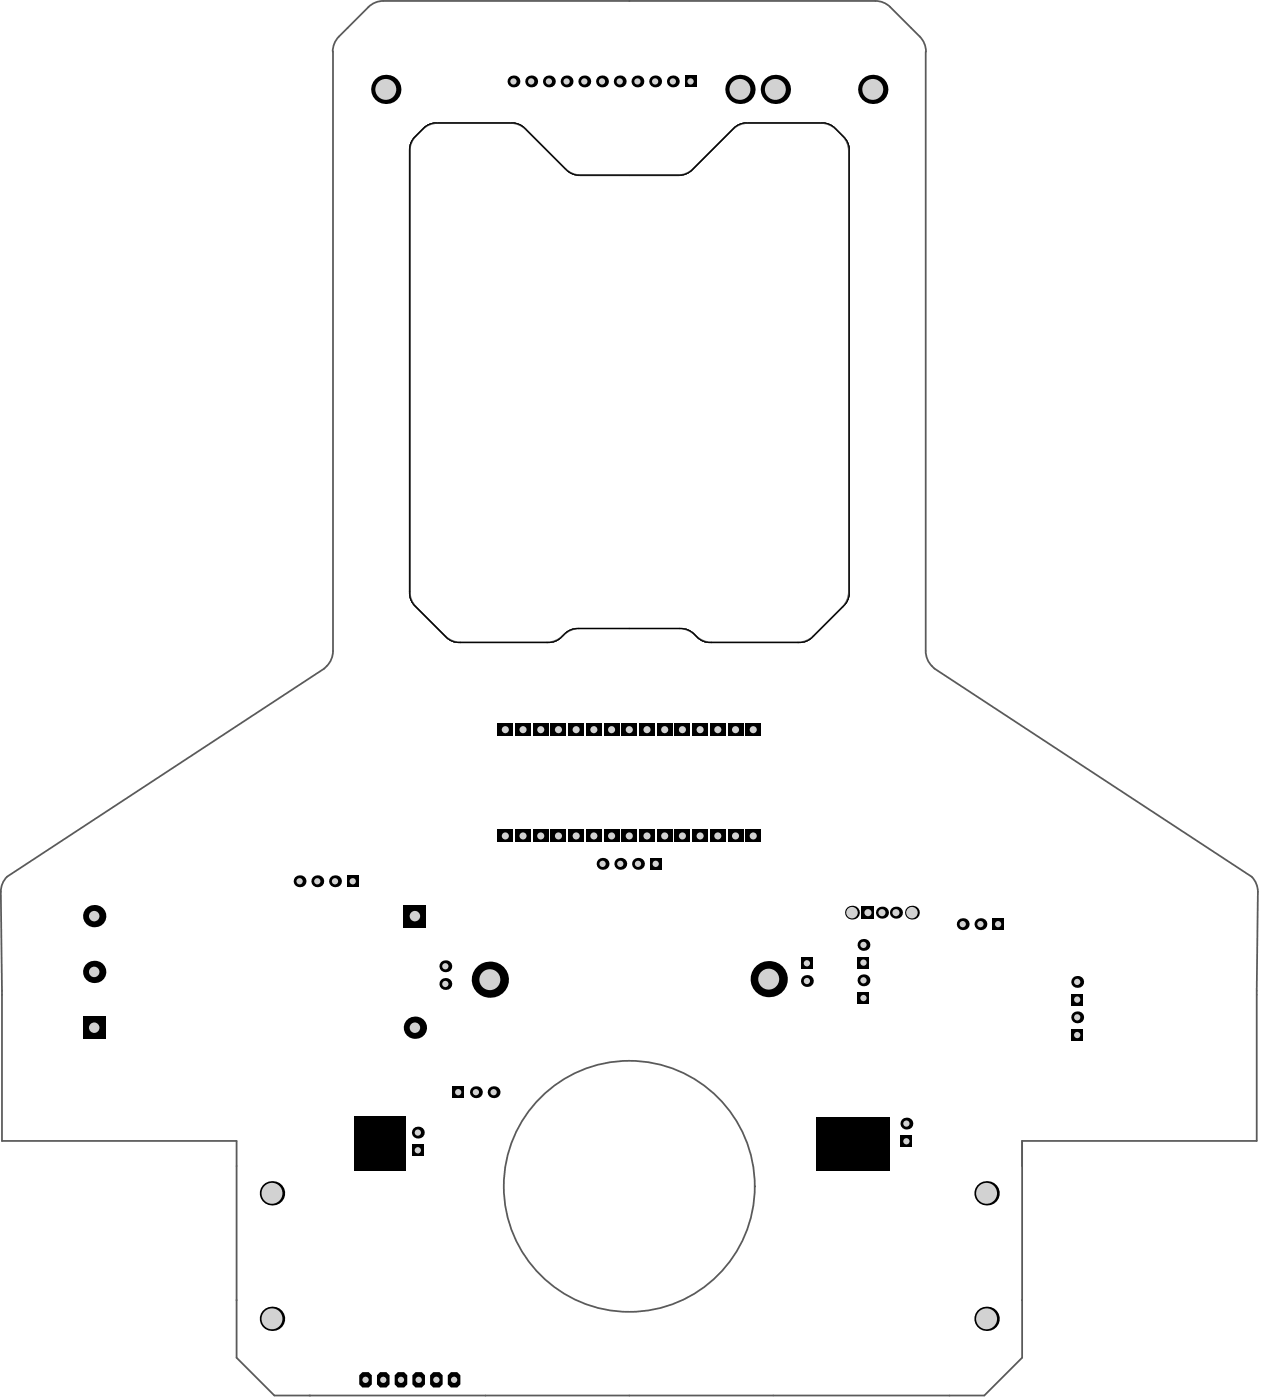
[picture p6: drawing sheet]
<svg xmlns="http://www.w3.org/2000/svg" width="601mm" height="667mm" viewBox="0 0 601 667" stroke-linecap="round" stroke-linejoin="round" font-family="sans-serif">
<path d="M203 61l4-2h38l4 2 21 20 4 2 50 1 2-1 3-1 21-21 3-2h41a18 18 0 0 1 8 6l2 2 1 4v213l-2 4-16 16-5 2h-45l-3-1-5-4-4-1h-51l-3 1-5 4-4 1h-44l-5-2-16-16-2-4 1-215a17 17 0 0 1 6-8z" fill="none" stroke="#000" stroke-width=".48"/>
<g fill="#000">
<path d="M511 491h5v5h-5z" fill-rule="evenodd"/>
<path d="M169 532h24v26h-24z" fill-rule="evenodd"/>
<path d="M389 533h35v25h-35z" fill-rule="evenodd"/>
</g>
<circle cx="513" cy="493" r="1.5" fill="#d2d2d2"/>
<circle cx="304" cy="412" r="2.8" fill="#000"/>
<circle cx="304" cy="412" r="1.5" fill="#d2d2d2"/>
<circle cx="513" cy="468" r="2.8" fill="#000"/>
<circle cx="513" cy="468" r="1.5" fill="#d2d2d2"/>
<path d="M511 474h5v5h-5z" fill-rule="evenodd" fill="#000"/>
<circle cx="513" cy="477" r="1.5" fill="#d2d2d2"/>
<circle cx="304" cy="39" r="2.8" fill="#000"/>
<circle cx="304" cy="39" r="1.5" fill="#d2d2d2"/>
<circle cx="270" cy="39" r="2.8" fill="#000"/>
<circle cx="270" cy="39" r="1.5" fill="#d2d2d2"/>
<path d="M215 654h3l1 2v4l-1 2h-3l-2-2v-4z" fill-rule="evenodd" fill="#000"/>
<circle cx="216" cy="658" r="1.5" fill="#d2d2d2"/>
<path d="M181 654h3l2 2v4l-2 2h-3l-1-2v-4z" fill-rule="evenodd" fill="#000"/>
<circle cx="183" cy="658" r="1.5" fill="#d2d2d2"/>
<circle cx="143" cy="420" r="2.8" fill="#000"/>
<circle cx="143" cy="420" r="1.5" fill="#d2d2d2"/>
<circle cx="513" cy="485" r="2.8" fill="#000"/>
<circle cx="513" cy="485" r="1.5" fill="#d2d2d2"/>
<path d="M409 456h5v6h-5z" fill-rule="evenodd" fill="#000"/>
<circle cx="412" cy="459" r="1.5" fill="#d2d2d2"/>
<path d="M382 456h5v6h-5z" fill-rule="evenodd" fill="#000"/>
<circle cx="385" cy="459" r="1.5" fill="#d2d2d2"/>
<path d="M355 396h8v5h-8z" fill-rule="evenodd" fill="#000"/>
<circle cx="359" cy="399" r="1.7" fill="#d2d2d2"/>
<path d="M338 396h8v5h-8z" fill-rule="evenodd" fill="#000"/>
<circle cx="342" cy="399" r="1.7" fill="#d2d2d2"/>
<path d="M330 396h7v5h-7z" fill-rule="evenodd" fill="#000"/>
<circle cx="334" cy="399" r="1.7" fill="#d2d2d2"/>
<path d="M310 409h5v6h-5z" fill-rule="evenodd" fill="#000"/>
<circle cx="313" cy="412" r="1.5" fill="#d2d2d2"/>
<path d="M313 396h8v5h-8z" fill-rule="evenodd" fill="#000"/>
<circle cx="317" cy="399" r="1.7" fill="#d2d2d2"/>
<path d="M305 396h7v5h-7z" fill-rule="evenodd" fill="#000"/>
<circle cx="308" cy="399" r="1.7" fill="#d2d2d2"/>
<circle cx="287" cy="412" r="2.8" fill="#000"/>
<circle cx="287" cy="412" r="1.5" fill="#d2d2d2"/>
<path d="M288 396h7v5h-7z" fill-rule="evenodd" fill="#000"/>
<circle cx="291" cy="399" r="1.7" fill="#d2d2d2"/>
<path d="M279 396h8v5h-8z" fill-rule="evenodd" fill="#000"/>
<circle cx="283" cy="399" r="1.7" fill="#d2d2d2"/>
<path d="M271 396h7v5h-7z" fill-rule="evenodd" fill="#000"/>
<circle cx="275" cy="399" r="1.7" fill="#d2d2d2"/>
<path d="M262 396h8v5h-8z" fill-rule="evenodd" fill="#000"/>
<circle cx="266" cy="399" r="1.7" fill="#d2d2d2"/>
<path d="M254 396h7v5h-7z" fill-rule="evenodd" fill="#000"/>
<circle cx="258" cy="399" r="1.7" fill="#d2d2d2"/>
<path d="M246 396h7v5h-7z" fill-rule="evenodd" fill="#000"/>
<circle cx="249" cy="399" r="1.7" fill="#d2d2d2"/>
<circle cx="199" cy="540" r="2.8" fill="#000"/>
<circle cx="199" cy="540" r="1.5" fill="#d2d2d2"/>
<circle cx="470" cy="629" r="6" fill="#000"/>
<circle cx="470" cy="629" r="5" fill="#d2d2d2"/>
<circle cx="467" cy="441" r="2.8" fill="#000"/>
<circle cx="467" cy="441" r="1.5" fill="#d2d2d2"/>
<path d="M473 438h6v5h-6z" fill-rule="evenodd" fill="#000"/>
<circle cx="476" cy="441" r="1.5" fill="#d2d2d2"/>
<path d="M409 473h5v6h-5z" fill-rule="evenodd" fill="#000"/>
<circle cx="412" cy="476" r="1.5" fill="#d2d2d2"/>
<circle cx="412" cy="467" r="2.8" fill="#000"/>
<circle cx="412" cy="467" r="1.5" fill="#d2d2d2"/>
<circle cx="412" cy="450" r="2.8" fill="#000"/>
<circle cx="412" cy="450" r="1.5" fill="#d2d2d2"/>
<circle cx="416" cy="43" r="7" fill="#000"/>
<circle cx="416" cy="43" r="5" fill="#d2d2d2"/>
<circle cx="385" cy="468" r="2.8" fill="#000"/>
<circle cx="385" cy="468" r="1.5" fill="#d2d2d2"/>
<path d="M355 345h8v6h-8z" fill-rule="evenodd" fill="#000"/>
<circle cx="359" cy="348" r="1.7" fill="#d2d2d2"/>
<circle cx="370" cy="43" r="7" fill="#000"/>
<circle cx="370" cy="43" r="5" fill="#d2d2d2"/>
<path d="M330 345h7v6h-7z" fill-rule="evenodd" fill="#000"/>
<circle cx="334" cy="348" r="1.7" fill="#d2d2d2"/>
<path d="M338 345h8v6h-8z" fill-rule="evenodd" fill="#000"/>
<circle cx="342" cy="348" r="1.7" fill="#d2d2d2"/>
<path d="M326 36h6v6h-6z" fill-rule="evenodd" fill="#000"/>
<circle cx="329" cy="39" r="1.5" fill="#d2d2d2"/>
<path d="M305 345h7v6h-7z" fill-rule="evenodd" fill="#000"/>
<circle cx="308" cy="348" r="1.7" fill="#d2d2d2"/>
<path d="M313 345h8v6h-8z" fill-rule="evenodd" fill="#000"/>
<circle cx="317" cy="348" r="1.7" fill="#d2d2d2"/>
<circle cx="312" cy="39" r="2.8" fill="#000"/>
<circle cx="312" cy="39" r="1.5" fill="#d2d2d2"/>
<circle cx="321" cy="39" r="2.8" fill="#000"/>
<circle cx="321" cy="39" r="1.5" fill="#d2d2d2"/>
<path d="M271 345h7v6h-7z" fill-rule="evenodd" fill="#000"/>
<circle cx="275" cy="348" r="1.7" fill="#d2d2d2"/>
<path d="M279 345h8v6h-8z" fill-rule="evenodd" fill="#000"/>
<circle cx="283" cy="348" r="1.7" fill="#d2d2d2"/>
<path d="M288 345h7v6h-7z" fill-rule="evenodd" fill="#000"/>
<circle cx="291" cy="348" r="1.7" fill="#d2d2d2"/>
<circle cx="278" cy="39" r="2.8" fill="#000"/>
<circle cx="278" cy="39" r="1.5" fill="#d2d2d2"/>
<circle cx="287" cy="39" r="2.8" fill="#000"/>
<circle cx="287" cy="39" r="1.5" fill="#d2d2d2"/>
<path d="M246 345h7v6h-7z" fill-rule="evenodd" fill="#000"/>
<circle cx="249" cy="348" r="1.7" fill="#d2d2d2"/>
<path d="M254 345h7v6h-7z" fill-rule="evenodd" fill="#000"/>
<circle cx="258" cy="348" r="1.7" fill="#d2d2d2"/>
<path d="M262 345h8v6h-8z" fill-rule="evenodd" fill="#000"/>
<circle cx="266" cy="348" r="1.7" fill="#d2d2d2"/>
<circle cx="253" cy="39" r="2.8" fill="#000"/>
<circle cx="253" cy="39" r="1.5" fill="#d2d2d2"/>
<circle cx="262" cy="39" r="2.8" fill="#000"/>
<circle cx="262" cy="39" r="1.5" fill="#d2d2d2"/>
<circle cx="227" cy="521" r="2.8" fill="#000"/>
<circle cx="227" cy="521" r="1.5" fill="#d2d2d2"/>
<circle cx="235" cy="521" r="2.8" fill="#000"/>
<circle cx="235" cy="521" r="1.5" fill="#d2d2d2"/>
<path d="M206 654h3l2 2v4l-2 2h-3l-1-2v-4z" fill-rule="evenodd" fill="#000"/>
<circle cx="208" cy="658" r="1.5" fill="#d2d2d2"/>
<path d="M198 654h3l2 2v4l-2 2h-3l-1-2v-4z" fill-rule="evenodd" fill="#000"/>
<circle cx="200" cy="658" r="1.5" fill="#d2d2d2"/>
<path d="M196 546h6v5h-6z" fill-rule="evenodd" fill="#000"/>
<circle cx="199" cy="548" r="1.5" fill="#d2d2d2"/>
<circle cx="212" cy="469" r="2.8" fill="#000"/>
<circle cx="212" cy="469" r="1.5" fill="#d2d2d2"/>
<path d="M173 654h3l1 2v4l-1 2h-3l-2-2v-4z" fill-rule="evenodd" fill="#000"/>
<circle cx="174" cy="658" r="1.5" fill="#d2d2d2"/>
<path d="M165 417h6v6h-6z" fill-rule="evenodd" fill="#000"/>
<circle cx="168" cy="420" r="1.5" fill="#d2d2d2"/>
<circle cx="160" cy="420" r="2.8" fill="#000"/>
<circle cx="160" cy="420" r="1.5" fill="#d2d2d2"/>
<circle cx="151" cy="420" r="2.8" fill="#000"/>
<circle cx="151" cy="420" r="1.5" fill="#d2d2d2"/>
<circle cx="130" cy="629" r="6" fill="#000"/>
<circle cx="130" cy="629" r="5" fill="#d2d2d2"/>
<circle cx="470" cy="569" r="6" fill="#000"/>
<circle cx="470" cy="569" r="5" fill="#d2d2d2"/>
<circle cx="427" cy="435" r="2.9" fill="#000"/>
<circle cx="427" cy="435" r="1.7" fill="#d2d2d2"/>
<circle cx="420" cy="435" r="2.9" fill="#000"/>
<circle cx="420" cy="435" r="1.7" fill="#d2d2d2"/>
<path d="M411 432h6v6h-6z" fill-rule="evenodd" fill="#000"/>
<circle cx="414" cy="435" r="1.7" fill="#d2d2d2"/>
<circle cx="198" cy="490" r="5" fill="#000"/>
<circle cx="198" cy="490" r="2.5" fill="#d2d2d2"/>
<circle cx="212" cy="461" r="2.8" fill="#000"/>
<circle cx="212" cy="461" r="1.5" fill="#d2d2d2"/>
<path d="M192 431h11v11h-11z" fill-rule="evenodd" fill="#000"/>
<circle cx="198" cy="437" r="2.5" fill="#d2d2d2"/>
<circle cx="130" cy="569" r="6" fill="#000"/>
<circle cx="130" cy="569" r="5" fill="#d2d2d2"/>
<path d="M40 485h10v10h-10z" fill-rule="evenodd" fill="#000"/>
<circle cx="45" cy="490" r="2.5" fill="#d2d2d2"/>
<circle cx="45" cy="437" r="5" fill="#000"/>
<circle cx="45" cy="437" r="2.5" fill="#d2d2d2"/>
<circle cx="45" cy="463" r="5" fill="#000"/>
<circle cx="45" cy="463" r="2.5" fill="#d2d2d2"/>
<circle cx="366" cy="467" r="9" fill="#000"/>
<circle cx="366" cy="467" r="5" fill="#d2d2d2"/>
<circle cx="233" cy="467" r="9" fill="#000"/>
<circle cx="233" cy="467" r="5" fill="#d2d2d2"/>
<path d="M347 396h7v5h-7z" fill-rule="evenodd" fill="#000"/>
<circle cx="351" cy="399" r="1.7" fill="#d2d2d2"/>
<circle cx="296" cy="412" r="2.8" fill="#000"/>
<circle cx="296" cy="412" r="1.5" fill="#d2d2d2"/>
<path d="M322 396h7v5h-7z" fill-rule="evenodd" fill="#000"/>
<circle cx="325" cy="399" r="1.7" fill="#d2d2d2"/>
<path d="M296 396h8v5h-8z" fill-rule="evenodd" fill="#000"/>
<circle cx="300" cy="399" r="1.7" fill="#d2d2d2"/>
<path d="M237 396h8v5h-8z" fill-rule="evenodd" fill="#000"/>
<circle cx="241" cy="399" r="1.7" fill="#d2d2d2"/>
<circle cx="459" cy="441" r="2.8" fill="#000"/>
<circle cx="459" cy="441" r="1.5" fill="#d2d2d2"/>
<path d="M429 541h6v6h-6z" fill-rule="evenodd" fill="#000"/>
<circle cx="432" cy="544" r="1.5" fill="#d2d2d2"/>
<circle cx="432" cy="536" r="2.8" fill="#000"/>
<circle cx="432" cy="536" r="1.5" fill="#d2d2d2"/>
<path d="M347 345h7v6h-7z" fill-rule="evenodd" fill="#000"/>
<circle cx="351" cy="348" r="1.7" fill="#d2d2d2"/>
<circle cx="353" cy="43" r="7" fill="#000"/>
<circle cx="353" cy="43" r="5" fill="#d2d2d2"/>
<path d="M237 345h8v6h-8z" fill-rule="evenodd" fill="#000"/>
<circle cx="241" cy="348" r="1.7" fill="#d2d2d2"/>
<path d="M296 345h8v6h-8z" fill-rule="evenodd" fill="#000"/>
<circle cx="300" cy="348" r="1.7" fill="#d2d2d2"/>
<path d="M322 345h7v6h-7z" fill-rule="evenodd" fill="#000"/>
<circle cx="325" cy="348" r="1.7" fill="#d2d2d2"/>
<circle cx="245" cy="39" r="2.8" fill="#000"/>
<circle cx="245" cy="39" r="1.5" fill="#d2d2d2"/>
<circle cx="295" cy="39" r="2.8" fill="#000"/>
<circle cx="295" cy="39" r="1.5" fill="#d2d2d2"/>
<path d="M190 654h3l1 2v4l-1 2h-3l-2-2v-4z" fill-rule="evenodd" fill="#000"/>
<circle cx="191" cy="658" r="1.5" fill="#d2d2d2"/>
<path d="M216 518h5v6h-5z" fill-rule="evenodd" fill="#000"/>
<circle cx="218" cy="521" r="1.5" fill="#d2d2d2"/>
<circle cx="184" cy="43" r="7" fill="#000"/>
<circle cx="184" cy="43" r="5" fill="#d2d2d2"/>
<circle cx="435" cy="435" r="3" fill="#000"/>
<circle cx="435" cy="435" r="2.7" fill="#d2d2d2"/>
<circle cx="406" cy="435" r="3" fill="#000"/>
<circle cx="406" cy="435" r="2.7" fill="#d2d2d2"/>
<path d="M203 61l4-2h38l4 2 21 20 4 2 50 1 2-1 3-1 21-21 3-2h41a18 18 0 0 1 8 6l2 2 1 4v213l-2 4-16 16-5 2h-45l-3-1-5-4-4-1h-51l-3 1-5 4-4 1h-44l-5-2-16-16-2-4 1-215a17 17 0 0 1 6-8z" fill="none" stroke="#000" stroke-width=".48"/>
<g fill="none" stroke="#5a5a5a" stroke-width=".84">
<path d="M183 0a10 10 0 0 0-7 3l-14 14a10 10 0 0 0-3 8M183 0h234a10 10 0 0 1 7 3l14 14a10 10 0 0 1 3 8M159 25v285a11 11 0 0 1-4 9l-152 99a10 10 0 0 0-3 7l1 119h112v103l18 18h338l18-18v-103h112l1-119a10 10 0 0 0-3-7l-152-99a11 11 0 0 1-4-9v-285M201 62a10 10 0 0 1 8-3h34a10 10 0 0 1 8 3l19 19a10 10 0 0 0 7 3h46a10 10 0 0 0 7-3l19-19a10 10 0 0 1 7-3h35a10 10 0 0 1 7 3l4 3a10 10 0 0 1 3 7v210a10 10 0 0 1-3 7l-14 14a10 10 0 0 1-8 3h-41a14 14 0 0 1-10-5l-5-1h-48a14 14 0 0 0-10 5l-5 1h-42a10 10 0 0 1-7-3l-14-14a10 10 0 0 1-3-7v-210a10 10 0 0 1 3-7z"/>
<circle cx="300" cy="566" r="60"/>
</g>
</svg>
